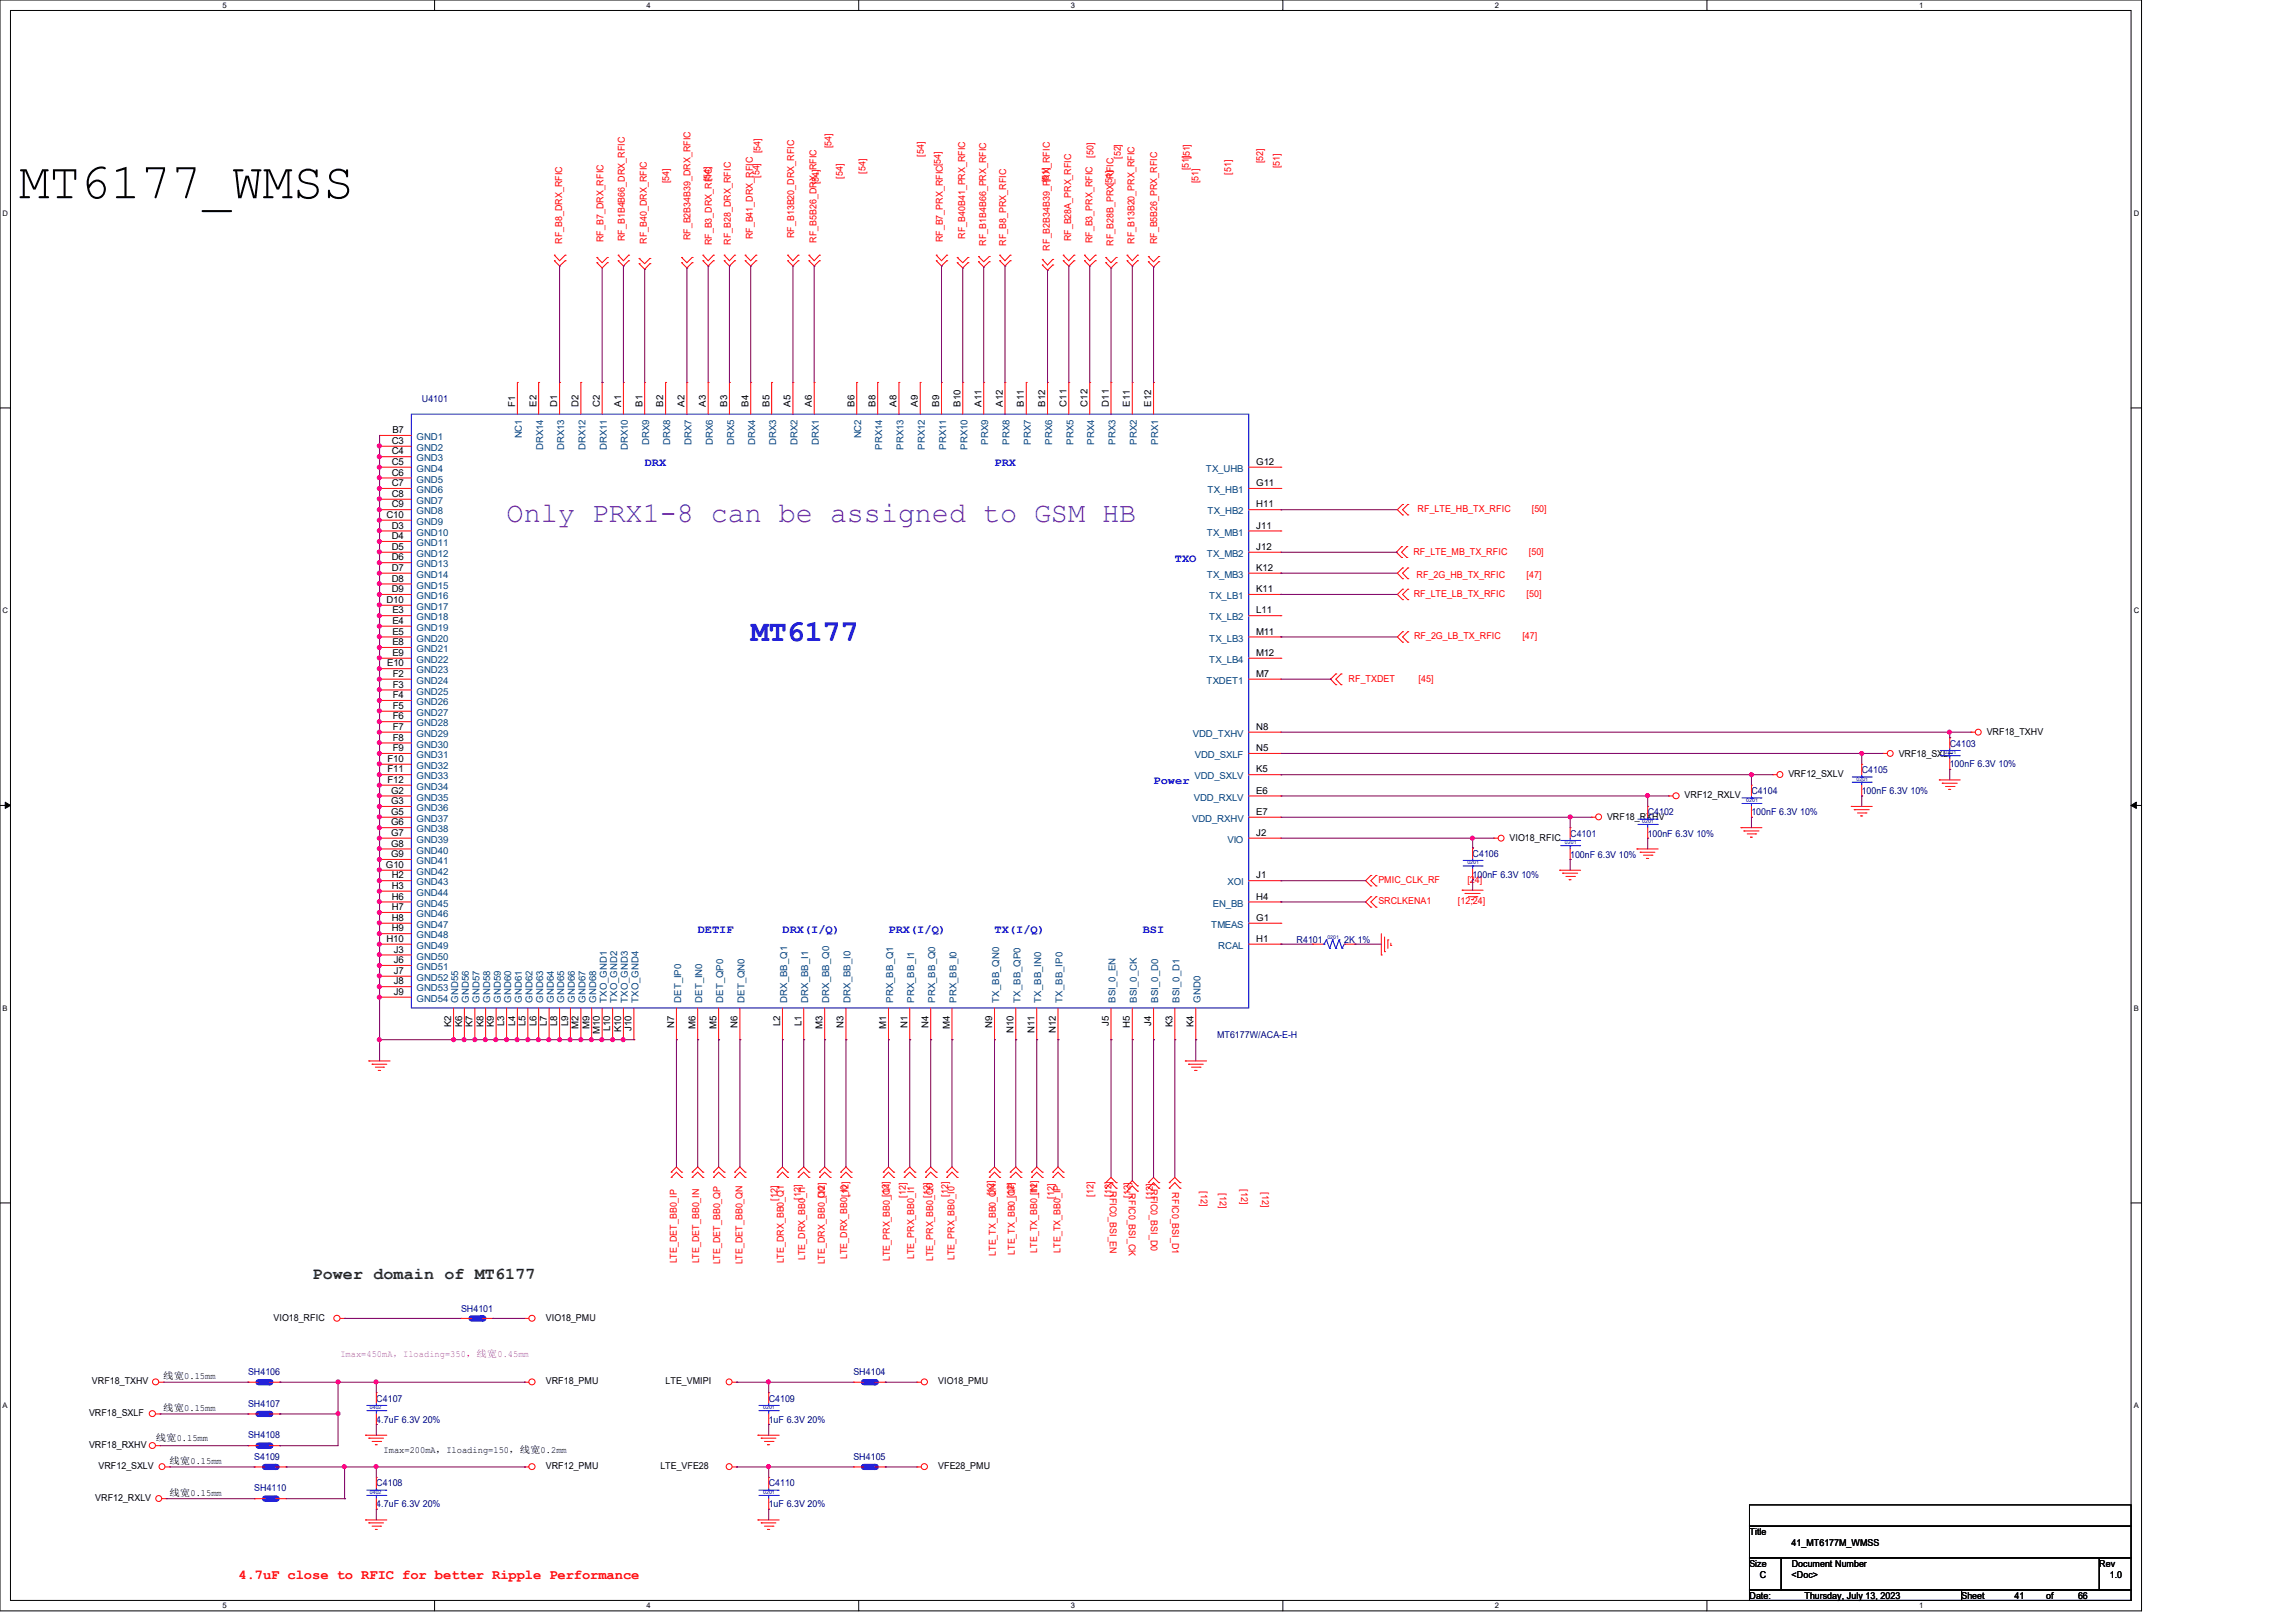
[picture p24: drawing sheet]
<svg xmlns="http://www.w3.org/2000/svg" width="297mm" height="210mm" viewBox="0 0 297 210" stroke-linecap="round" stroke-linejoin="round" font-family="sans-serif">
<defs><g id="words">
<text font-size="6.6" x="2.5" y="25.7">MT6177_WMSS</text>
<text font-size="3.9" fill="#00f" x="97.1" y="83">MT6177</text>
<text font-size="3.7" fill="#8000ff" x="65.5" y="67.6">Only PRX1-8 can be assigned to GSM HB</text>
<text font-size="2.2" fill="#008000" x="40.4" y="165.5">Power domain of MT6177</text>
<text font-size="1.8" fill="#f00" x="30.9" y="204.4">4.7uF close to RFIC for better Ripple Performance</text>
<g font-size="1.5" fill="#00f">
<text x="83.4" y="60.3">DRX</text>
<text x="128.7" y="60.3">PRX</text>
<text x="152" y="72.7">TXO</text>
<text x="149.2" y="101.5">Power</text>
<text x="90.3" y="120.7">DETIF</text>
<text x="101.2" y="120.7">DRX(I/Q)</text>
<text x="114.9" y="120.7">PRX(I/Q)</text>
<text x="128.7" y="120.7">TX(I/Q)</text>
<text x="147.8" y="120.7">BSI</text>
</g>
<g font-size="1.2" fill="#f00">
<text x="86.6" y="23.7" transform="rotate(-90 86.6 23.7)">[54]</text>
<text x="91.9" y="23.5" transform="rotate(-90 91.9 23.5)">[54]</text>
<text x="98.3" y="23" transform="rotate(-90 98.3 23)">[54]</text>
<text x="98.4" y="19.9" transform="rotate(-90 98.4 19.9)">[54]</text>
<text x="105.9" y="23.8" transform="rotate(-90 105.9 23.8)">[54]</text>
<text x="107.6" y="19.2" transform="rotate(-90 107.6 19.2)">[54]</text>
<text x="109" y="23.2" transform="rotate(-90 109 23.2)">[54]</text>
<text x="112" y="22.5" transform="rotate(-90 112 22.5)">[54]</text>
<text x="119.5" y="20.3" transform="rotate(-90 119.5 20.3)">[54]</text>
<text x="135.7" y="23.6" transform="rotate(-90 135.7 23.6)">[51]</text>
<text x="141.4" y="20.4" transform="rotate(-90 141.4 20.4)">[50]</text>
<text x="145" y="20.6" transform="rotate(-90 145 20.6)">[52]</text>
<text x="153.8" y="22.1" transform="rotate(-90 153.8 22.1)">[51][51]</text>
<text x="155" y="23.7" transform="rotate(-90 155 23.7)">[51]</text>
<text x="159.3" y="22.6" transform="rotate(-90 159.3 22.6)">[51]</text>
<text x="163.4" y="21.1" transform="rotate(-90 163.4 21.1)">[52]</text>
<text x="165.6" y="21.8" transform="rotate(-90 165.6 21.8)">[51]</text>
<text x="143.9" y="24" transform="rotate(-90 143.9 24)">[51]</text>
<text x="72.7" y="31.6" transform="rotate(-90 72.7 31.6)">RF_B8_DRX_RFIC</text>
<text x="78.1" y="31.3" transform="rotate(-90 78.1 31.3)">RF_B7_DRX_RFIC</text>
<text x="80.8" y="31.2" transform="rotate(-90 80.8 31.2)">RF_B1B4B66_DRX_RFIC</text>
<text x="83.7" y="31.5" transform="rotate(-90 83.7 31.5)">RF_B40_DRX_RFIC</text>
<text x="89.3" y="31.1" transform="rotate(-90 89.3 31.1)">RF_B2B34B39_DRX_RFIC</text>
<text x="92.1" y="31.7" transform="rotate(-90 92.1 31.7)">RF_B3_DRX_RFIC</text>
<text x="94.5" y="31.7" transform="rotate(-90 94.5 31.7)">RF_B28_DRX_RFIC</text>
<text x="97.4" y="31" transform="rotate(-90 97.4 31)">RF_B41_DRX_RFIC</text>
<text x="102.7" y="30.8" transform="rotate(-90 102.7 30.8)">RF_B13B20_DRX_RFIC</text>
<text x="105.6" y="31.4" transform="rotate(-90 105.6 31.4)">RF_B5B26_DRX_RFIC</text>
<text x="122" y="31.4" transform="rotate(-90 122 31.4)">RF_B7_PRX_RFIC[54]</text>
<text x="124.8" y="30.9" transform="rotate(-90 124.8 30.9)">RF_B40B41_PRX_RFIC</text>
<text x="127.6" y="31.8" transform="rotate(-90 127.6 31.8)">RF_B1B4B66_PRX_RFIC</text>
<text x="130.2" y="31.8" transform="rotate(-90 130.2 31.8)">RF_B8_PRX_RFIC</text>
<text x="135.8" y="32.4" transform="rotate(-90 135.8 32.4)">RF_B2B34B39_PRX_RFIC</text>
<text x="138.6" y="31.2" transform="rotate(-90 138.6 31.2)">RF_B28A_PRX_RFIC</text>
<text x="141.3" y="31.5" transform="rotate(-90 141.3 31.5)">RF_B3_PRX_RFIC</text>
<text x="144.1" y="31.8" transform="rotate(-90 144.1 31.8)">RF_B28B_PRX_RFIC</text>
<text x="146.8" y="31.6" transform="rotate(-90 146.8 31.6)">RF_B13B20_PRX_RFIC</text>
<text x="149.7" y="31.6" transform="rotate(-90 149.7 31.6)">RF_B5B26_PRX_RFIC</text>
<text x="182.8" y="71.9">RF_LTE_MB_TX_RFIC</text>
<text x="183.4" y="66.3">RF_LTE_HB_TX_RFIC</text>
<text x="197.8" y="71.9">[50]</text>
<text x="198.2" y="66.3">[50]</text>
<text x="182.9" y="77.3">RF_LTE_LB_TX_RFIC</text>
<text x="183.3" y="74.8">RF_2G_HB_TX_RFIC</text>
<text x="197.5" y="77.3">[50]</text>
<text x="197.5" y="74.8">[47]</text>
<text x="182.9" y="82.7">RF_2G_LB_TX_RFIC</text>
<text x="196.9" y="82.7">[47]</text>
<text x="174.5" y="88.2">RF_TXDET</text>
<text x="183.5" y="88.2">[45]</text>
<text x="178.3" y="114.3">PMIC_CLK_RF</text>
<text x="178.3" y="117">SRCLKENA1</text>
<text x="188.6" y="117">[12,24]</text>
<text x="189.8" y="114.3">[24]</text>
<text x="100.6" y="155.4" transform="rotate(-90 100.6 155.4)">[12]</text>
<text x="103.6" y="155.2" transform="rotate(-90 103.6 155.2)">[12]</text>
<text x="106.7" y="155" transform="rotate(-90 106.7 155)">[12]</text>
<text x="109.8" y="154.9" transform="rotate(-90 109.8 154.9)">[12]</text>
<text x="115" y="154.9" transform="rotate(-90 115 154.9)">[12]</text>
<text x="117.2" y="155" transform="rotate(-90 117.2 155)">[12]</text>
<text x="120.3" y="155" transform="rotate(-90 120.3 155)">[12]</text>
<text x="122.6" y="154.9" transform="rotate(-90 122.6 154.9)">[12]</text>
<text x="128.6" y="154.7" transform="rotate(-90 128.6 154.7)">[12]</text>
<text x="131.1" y="155" transform="rotate(-90 131.1 155)">[12]</text>
<text x="134.2" y="154.7" transform="rotate(-90 134.2 154.7)">[12]</text>
<text x="136.4" y="155.1" transform="rotate(-90 136.4 155.1)">[12]</text>
<text x="141.4" y="154.9" transform="rotate(-90 141.4 154.9)">[12]</text>
<text x="143.6" y="154.1" transform="rotate(90 143.6 154.1)">RFIC0_BSI_EN</text>
<text x="143.8" y="154.9" transform="rotate(-90 143.8 154.9)">[12]</text>
<text x="146" y="154.4" transform="rotate(90 146 154.4)">RFIC0_BSI_CK</text>
<text x="146.3" y="155" transform="rotate(-90 146.3 155)">[12]</text>
<text x="148.9" y="153.9" transform="rotate(90 148.9 153.9)">RFIC0_BSI_D0</text>
<text x="149.1" y="155.1" transform="rotate(-90 149.1 155.1)">[12]</text>
<text x="151.6" y="154.3" transform="rotate(90 151.6 154.3)">RFIC0_BSI_D1</text>
<text x="155.3" y="154.1" transform="rotate(90 155.3 154.1)">[12]</text>
<text x="157.8" y="154.4" transform="rotate(90 157.8 154.4)">[12]</text>
<text x="160.6" y="153.9" transform="rotate(90 160.6 153.9)">[12]</text>
<text x="163.3" y="154.3" transform="rotate(90 163.3 154.3)">[12]</text>
<text x="87.5" y="163.5" transform="rotate(-90 87.5 163.5)">LTE_DET_BB0_IP</text>
<text x="90.4" y="163.5" transform="rotate(-90 90.4 163.5)">LTE_DET_BB0_IN</text>
<text x="93.2" y="163.6" transform="rotate(-90 93.2 163.6)">LTE_DET_BB0_QP</text>
<text x="96.1" y="163.6" transform="rotate(-90 96.1 163.6)">LTE_DET_BB0_QN</text>
<text x="101.4" y="163.5" transform="rotate(-90 101.4 163.5)">LTE_DRX_BB0_Q1</text>
<text x="104.1" y="163.1" transform="rotate(-90 104.1 163.1)">LTE_DRX_BB0_I1</text>
<text x="106.7" y="163.6" transform="rotate(-90 106.7 163.6)">LTE_DRX_BB0_Q0</text>
<text x="109.6" y="162.9" transform="rotate(-90 109.6 162.9)">LTE_DRX_BB0_I0</text>
<text x="115.1" y="163.2" transform="rotate(-90 115.1 163.2)">LTE_PRX_BB0_Q1</text>
<text x="118.3" y="162.9" transform="rotate(-90 118.3 162.9)">LTE_PRX_BB0_I1</text>
<text x="120.7" y="163.2" transform="rotate(-90 120.7 163.2)">LTE_PRX_BB0_Q0</text>
<text x="123.5" y="163.1" transform="rotate(-90 123.5 163.1)">LTE_PRX_BB0_I0</text>
<text x="128.8" y="162.5" transform="rotate(-90 128.8 162.5)">LTE_TX_BB0_QN</text>
<text x="131.3" y="162.4" transform="rotate(-90 131.3 162.4)">LTE_TX_BB0_QP</text>
<text x="134.2" y="162.1" transform="rotate(-90 134.2 162.1)">LTE_TX_BB0_IN</text>
<text x="137.2" y="162.1" transform="rotate(-90 137.2 162.1)">LTE_TX_BB0_IP</text>
</g>
<g font-size="1.2" fill="#000080">
<text x="54.6" y="52">U4101</text>
<text x="240.8" y="100">C4105</text>
<text x="252.2" y="96.6">C4103</text>
<text x="252.2" y="99.3">100nF 6.3V 10%</text>
<text x="213.1" y="105.5">C4102</text>
<text x="226.6" y="102.7">C4104</text>
<text x="226.6" y="105.5">100nF 6.3V 10%</text>
<text x="240.8" y="102.7">100nF 6.3V 10%</text>
<text x="190.5" y="110.9">C4106</text>
<text x="190.5" y="113.6">100nF 6.3V 10%</text>
<text x="203.1" y="108.2">C4101</text>
<text x="203.1" y="111">100nF 6.3V 10%</text>
<text x="213.1" y="108.2">100nF 6.3V 10%</text>
<text x="167.7" y="122">R4101</text>
<text x="173.9" y="122">2K 1%</text>
<text x="157.4" y="134.3">MT6177W/ACA-E-H</text>
<text x="59.6" y="169.7">SH4101</text>
<text x="32.1" y="177.9">SH4106</text>
<text x="110.4" y="177.9">SH4104</text>
<text x="32.1" y="182">SH4107</text>
<text x="48.7" y="181.4">C4107</text>
<text x="48.7" y="184.1">4.7uF 6.3V 20%</text>
<text x="99.4" y="181.4">C4109</text>
<text x="99.4" y="184.1">1uF 6.3V 20%</text>
<text x="32.1" y="186.1">SH4108</text>
<text x="32.9" y="188.9">S4109</text>
<text x="110.4" y="188.9">SH4105</text>
<text x="32.9" y="193">SH4110</text>
<text x="48.7" y="192.3">C4108</text>
<text x="48.7" y="195.1">4.7uF 6.3V 20%</text>
<text x="99.4" y="192.3">C4110</text>
<text x="99.4" y="195.1">1uF 6.3V 20%</text>
</g>
<g font-size="1.2">
<text x="66.6" y="52.6" transform="rotate(-90 66.6 52.6)">F1</text>
<text x="69.4" y="52.6" transform="rotate(-90 69.4 52.6)">E2</text>
<text x="72.1" y="52.6" transform="rotate(-90 72.1 52.6)">D1</text>
<text x="74.8" y="52.6" transform="rotate(-90 74.8 52.6)">D2</text>
<text x="77.6" y="52.6" transform="rotate(-90 77.6 52.6)">C2</text>
<text x="80.3" y="52.6" transform="rotate(-90 80.3 52.6)">A1</text>
<text x="83.1" y="52.6" transform="rotate(-90 83.1 52.6)">B1</text>
<text x="85.8" y="52.6" transform="rotate(-90 85.8 52.6)">B2</text>
<text x="88.6" y="52.6" transform="rotate(-90 88.6 52.6)">A2</text>
<text x="91.3" y="52.6" transform="rotate(-90 91.3 52.6)">A3</text>
<text x="94.1" y="52.6" transform="rotate(-90 94.1 52.6)">B3</text>
<text x="96.8" y="52.6" transform="rotate(-90 96.8 52.6)">B4</text>
<text x="99.5" y="52.6" transform="rotate(-90 99.5 52.6)">B5</text>
<text x="102.3" y="52.6" transform="rotate(-90 102.3 52.6)">A5</text>
<text x="105" y="52.6" transform="rotate(-90 105 52.6)">A6</text>
<text x="110.5" y="52.6" transform="rotate(-90 110.5 52.6)">B6</text>
<text x="113.2" y="52.6" transform="rotate(-90 113.2 52.6)">B8</text>
<text x="116" y="52.6" transform="rotate(-90 116 52.6)">A8</text>
<text x="118.7" y="52.6" transform="rotate(-90 118.7 52.6)">A9</text>
<text x="121.5" y="52.6" transform="rotate(-90 121.5 52.6)">B9</text>
<text x="124.2" y="52.6" transform="rotate(-90 124.2 52.6)">B10</text>
<text x="127" y="52.6" transform="rotate(-90 127 52.6)">A11</text>
<text x="129.7" y="52.6" transform="rotate(-90 129.7 52.6)">A12</text>
<text x="132.5" y="52.6" transform="rotate(-90 132.5 52.6)">B11</text>
<text x="135.2" y="52.6" transform="rotate(-90 135.2 52.6)">B12</text>
<text x="138" y="52.6" transform="rotate(-90 138 52.6)">C11</text>
<text x="140.7" y="52.6" transform="rotate(-90 140.7 52.6)">C12</text>
<text x="143.4" y="52.6" transform="rotate(-90 143.4 52.6)">D11</text>
<text x="146.2" y="52.6" transform="rotate(-90 146.2 52.6)">E11</text>
<text x="148.9" y="52.6" transform="rotate(-90 148.9 52.6)">E12</text>
<text x="50.7" y="58.8">C4</text>
<text x="50.7" y="57.4">C3</text>
<text x="50.8" y="56">B7</text>
<text x="50.7" y="61.6">C6</text>
<text x="50.7" y="60.2">C5</text>
<text x="50.7" y="62.9">C7</text>
<text x="50.7" y="64.3">C8</text>
<text x="50.7" y="65.7">C9</text>
<text x="162.5" y="60.2">G12</text>
<text x="162.5" y="62.9">G11</text>
<text x="162.5" y="65.7">H11</text>
<text x="50" y="67">C10</text>
<text x="50.7" y="69.8">D4</text>
<text x="50.7" y="71.2">D5</text>
<text x="50.7" y="68.4">D3</text>
<text x="162.5" y="68.4">J11</text>
<text x="162.5" y="71.2">J12</text>
<text x="50.7" y="72.5">D6</text>
<text x="50.7" y="73.9">D7</text>
<text x="50.7" y="75.3">D8</text>
<text x="50.7" y="76.6">D9</text>
<text x="162.5" y="73.9">K12</text>
<text x="162.5" y="76.6">K11</text>
<text x="50" y="78">D10</text>
<text x="50.8" y="83.5">E8</text>
<text x="50.8" y="80.7">E4</text>
<text x="50.8" y="82.1">E5</text>
<text x="50.8" y="79.4">E3</text>
<text x="162.5" y="79.4">L11</text>
<text x="162.5" y="82.1">M11</text>
<text x="50.1" y="86.2">E10</text>
<text x="50.8" y="84.9">E9</text>
<text x="50.8" y="87.6">F2</text>
<text x="50.8" y="89">F3</text>
<text x="162.5" y="84.9">M12</text>
<text x="162.5" y="87.6">M7</text>
<text x="50.8" y="93.1">F6</text>
<text x="50.8" y="95.8">F8</text>
<text x="50.8" y="91.7">F5</text>
<text x="50.8" y="94.4">F7</text>
<text x="50.8" y="90.3">F4</text>
<text x="162.5" y="94.4">N8</text>
<text x="257" y="95.1">VRF18_TXHV</text>
<text x="50.1" y="98.6">F10</text>
<text x="50.1" y="99.9">F11</text>
<text x="50.1" y="101.3">F12</text>
<text x="50.8" y="97.2">F9</text>
<text x="162.5" y="99.9">K5</text>
<text x="162.5" y="97.2">N5</text>
<text x="231.3" y="100.6">VRF12_SXLV</text>
<text x="245.6" y="98">VRF18_SXLF</text>
<text x="50.6" y="106.8">G6</text>
<text x="50.6" y="102.7">G2</text>
<text x="50.6" y="104.1">G3</text>
<text x="50.6" y="105.5">G5</text>
<text x="162.5" y="102.7">E6</text>
<text x="162.5" y="105.5">E7</text>
<text x="207.9" y="106">VRF18_RXHV</text>
<text x="217.9" y="103.3">VRF12_RXLV</text>
<text x="49.9" y="112.3">G10</text>
<text x="50.6" y="109.6">G8</text>
<text x="50.6" y="110.9">G9</text>
<text x="50.6" y="108.2">G7</text>
<text x="50.7" y="113.7">H2</text>
<text x="162.5" y="113.7">J1</text>
<text x="162.5" y="108.2">J2</text>
<text x="195.3" y="108.8">VIO18_RFIC</text>
<text x="50.7" y="119.2">H8</text>
<text x="50.7" y="117.8">H7</text>
<text x="50.7" y="115">H3</text>
<text x="50.7" y="116.4">H6</text>
<text x="162.5" y="116.4">H4</text>
<text x="162.5" y="119.2">G1</text>
<text x="50" y="121.9">H10</text>
<text x="50.7" y="120.5">H9</text>
<text x="50.9" y="124.6">J6</text>
<text x="50.9" y="123.3">J3</text>
<text x="162.5" y="121.9">H1</text>
<text x="50.9" y="127.4">J8</text>
<text x="50.9" y="128.7">J9</text>
<text x="50.9" y="126">J7</text>
<text x="58.4" y="132.9" transform="rotate(-90 58.4 132.9)">K2</text>
<text x="59.8" y="132.9" transform="rotate(-90 59.8 132.9)">K6</text>
<text x="61.1" y="132.9" transform="rotate(-90 61.1 132.9)">K7</text>
<text x="62.5" y="132.9" transform="rotate(-90 62.5 132.9)">K8</text>
<text x="63.9" y="132.9" transform="rotate(-90 63.9 132.9)">K9</text>
<text x="65.2" y="132.8" transform="rotate(-90 65.2 132.8)">L3</text>
<text x="66.6" y="132.8" transform="rotate(-90 66.6 132.8)">L4</text>
<text x="68" y="132.8" transform="rotate(-90 68 132.8)">L5</text>
<text x="69.4" y="132.8" transform="rotate(-90 69.4 132.8)">L6</text>
<text x="70.7" y="132.8" transform="rotate(-90 70.7 132.8)">L7</text>
<text x="72.1" y="132.8" transform="rotate(-90 72.1 132.8)">L8</text>
<text x="73.5" y="132.8" transform="rotate(-90 73.5 132.8)">L9</text>
<text x="74.8" y="133.1" transform="rotate(-90 74.8 133.1)">M2</text>
<text x="76.2" y="133.1" transform="rotate(-90 76.2 133.1)">M9</text>
<text x="77.6" y="133.8" transform="rotate(-90 77.6 133.8)">M10</text>
<text x="79" y="133.4" transform="rotate(-90 79 133.4)">L10</text>
<text x="80.3" y="133.6" transform="rotate(-90 80.3 133.6)">K10</text>
<text x="81.7" y="133.4" transform="rotate(-90 81.7 133.4)">J10</text>
<text x="87.2" y="133" transform="rotate(-90 87.2 133)">N7</text>
<text x="90" y="133.1" transform="rotate(-90 90 133.1)">M6</text>
<text x="92.7" y="133.1" transform="rotate(-90 92.7 133.1)">M5</text>
<text x="95.4" y="133" transform="rotate(-90 95.4 133)">N6</text>
<text x="100.9" y="132.8" transform="rotate(-90 100.9 132.8)">L2</text>
<text x="103.7" y="132.8" transform="rotate(-90 103.7 132.8)">L1</text>
<text x="106.4" y="133.1" transform="rotate(-90 106.4 133.1)">M3</text>
<text x="109.1" y="133" transform="rotate(-90 109.1 133)">N3</text>
<text x="114.6" y="133.1" transform="rotate(-90 114.6 133.1)">M1</text>
<text x="117.4" y="133" transform="rotate(-90 117.4 133)">N1</text>
<text x="120.1" y="133" transform="rotate(-90 120.1 133)">N4</text>
<text x="122.8" y="133.1" transform="rotate(-90 122.8 133.1)">M4</text>
<text x="128.4" y="133" transform="rotate(-90 128.4 133)">N9</text>
<text x="131.1" y="133.6" transform="rotate(-90 131.1 133.6)">N10</text>
<text x="133.8" y="133.6" transform="rotate(-90 133.8 133.6)">N11</text>
<text x="136.6" y="133.6" transform="rotate(-90 136.6 133.6)">N12</text>
<text x="143.4" y="132.7" transform="rotate(-90 143.4 132.7)">J5</text>
<text x="146.2" y="133" transform="rotate(-90 146.2 133)">H5</text>
<text x="148.9" y="132.7" transform="rotate(-90 148.9 132.7)">J4</text>
<text x="151.7" y="132.9" transform="rotate(-90 151.7 132.9)">K3</text>
<text x="154.4" y="132.9" transform="rotate(-90 154.4 132.9)">K4</text>
<text x="35.4" y="170.9">VIO18_RFIC</text>
<text x="70.6" y="170.9">VIO18_PMU</text>
<text x="11.9" y="179.2">VRF18_TXHV</text>
<text x="21.1" y="178.5">线宽0.15mm</text>
<text x="70.6" y="179.2">VRF18_PMU</text>
<text x="86.1" y="179.2">LTE_VMIPI</text>
<text x="121.4" y="179.2">VIO18_PMU</text>
<text x="11.5" y="183.3">VRF18_SXLF</text>
<text x="21.1" y="182.6">线宽0.15mm</text>
<text x="11.5" y="187.4">VRF18_RXHV</text>
<text x="12.7" y="190.1">VRF12_SXLV</text>
<text x="20.2" y="186.4">线宽0.15mm</text>
<text x="21.9" y="189.4">线宽0.15mm</text>
<text x="49.6" y="188">Imax=200mA，Iloading=150，线宽0.2mm</text>
<text x="70.6" y="190.1">VRF12_PMU</text>
<text x="85.4" y="190.1">LTE_VFE28</text>
<text x="121.4" y="190.1">VFE28_PMU</text>
<text x="12.3" y="194.3">VRF12_RXLV</text>
<text x="21.9" y="193.6">线宽0.15mm</text>
<text x="226.3" y="198.6">Title</text>
<text x="226.3" y="202.7">Size</text>
<text x="231.8" y="200">41_MT6177M_WMSS</text>
<text x="231.8" y="202.7">Document Number</text>
<text x="271.6" y="202.7">Rev</text>
<text x="226.3" y="206.9">Date:</text>
<text x="227.7" y="204.1">C</text>
<text x="231.8" y="204.1">&lt;Doc&gt;</text>
<text x="233.4" y="206.9">Thursday, July 13, 2023</text>
<text x="253.7" y="206.9">Sheet</text>
<text x="260.6" y="206.9">41</text>
<text x="264.7" y="206.9">of</text>
<text x="268.8" y="206.9">66</text>
<text x="272.9" y="204.1">1.0</text>
</g>
<g font-size="1.2" fill="#004080">
<text x="53.9" y="59.7">GND3</text>
<text x="53.9" y="58.3">GND2</text>
<text x="53.9" y="56.9">GND1</text>
<text x="67.5" y="56.7" transform="rotate(-90 67.5 56.7)">NC1</text>
<text x="70.3" y="58.2" transform="rotate(-90 70.3 58.2)">DRX14</text>
<text x="73" y="58.2" transform="rotate(-90 73 58.2)">DRX13</text>
<text x="75.7" y="58.2" transform="rotate(-90 75.7 58.2)">DRX12</text>
<text x="78.5" y="58.2" transform="rotate(-90 78.5 58.2)">DRX11</text>
<text x="81.2" y="58.2" transform="rotate(-90 81.2 58.2)">DRX10</text>
<text x="84" y="57.6" transform="rotate(-90 84 57.6)">DRX9</text>
<text x="86.7" y="57.6" transform="rotate(-90 86.7 57.6)">DRX8</text>
<text x="89.4" y="57.6" transform="rotate(-90 89.4 57.6)">DRX7</text>
<text x="92.2" y="57.6" transform="rotate(-90 92.2 57.6)">DRX6</text>
<text x="95" y="57.6" transform="rotate(-90 95 57.6)">DRX5</text>
<text x="97.7" y="57.6" transform="rotate(-90 97.7 57.6)">DRX4</text>
<text x="100.4" y="57.6" transform="rotate(-90 100.4 57.6)">DRX3</text>
<text x="103.2" y="57.6" transform="rotate(-90 103.2 57.6)">DRX2</text>
<text x="105.9" y="57.6" transform="rotate(-90 105.9 57.6)">DRX1</text>
<text x="111.4" y="56.7" transform="rotate(-90 111.4 56.7)">NC2</text>
<text x="114.1" y="58.2" transform="rotate(-90 114.1 58.2)">PRX14</text>
<text x="116.9" y="58.2" transform="rotate(-90 116.9 58.2)">PRX13</text>
<text x="119.6" y="58.2" transform="rotate(-90 119.6 58.2)">PRX12</text>
<text x="122.4" y="58.2" transform="rotate(-90 122.4 58.2)">PRX11</text>
<text x="125.1" y="58.2" transform="rotate(-90 125.1 58.2)">PRX10</text>
<text x="127.8" y="57.5" transform="rotate(-90 127.8 57.5)">PRX9</text>
<text x="130.6" y="57.5" transform="rotate(-90 130.6 57.5)">PRX8</text>
<text x="133.3" y="57.5" transform="rotate(-90 133.3 57.5)">PRX7</text>
<text x="136.1" y="57.5" transform="rotate(-90 136.1 57.5)">PRX6</text>
<text x="138.9" y="57.5" transform="rotate(-90 138.9 57.5)">PRX5</text>
<text x="141.6" y="57.5" transform="rotate(-90 141.6 57.5)">PRX4</text>
<text x="144.3" y="57.5" transform="rotate(-90 144.3 57.5)">PRX3</text>
<text x="147.1" y="57.5" transform="rotate(-90 147.1 57.5)">PRX2</text>
<text x="149.8" y="57.5" transform="rotate(-90 149.8 57.5)">PRX1</text>
<text x="53.9" y="62.4">GND5</text>
<text x="53.9" y="61">GND4</text>
<text x="53.9" y="63.8">GND6</text>
<text x="53.9" y="65.2">GND7</text>
<text x="156" y="61">TX_UHB</text>
<text x="156.2" y="63.8">TX_HB1</text>
<text x="53.9" y="70.7">GND11</text>
<text x="53.9" y="69.3">GND10</text>
<text x="53.9" y="66.5">GND8</text>
<text x="53.9" y="67.9">GND9</text>
<text x="156.1" y="69.3">TX_MB1</text>
<text x="156.2" y="66.5">TX_HB2</text>
<text x="53.9" y="72.1">GND12</text>
<text x="53.9" y="73.4">GND13</text>
<text x="53.9" y="74.8">GND14</text>
<text x="53.9" y="76.2">GND15</text>
<text x="53.9" y="77.5">GND16</text>
<text x="156.1" y="72.1">TX_MB2</text>
<text x="156.1" y="74.8">TX_MB3</text>
<text x="156.4" y="77.5">TX_LB1</text>
<text x="53.9" y="78.9">GND17</text>
<text x="53.9" y="81.6">GND19</text>
<text x="53.9" y="83">GND20</text>
<text x="53.9" y="80.3">GND18</text>
<text x="156.4" y="80.3">TX_LB2</text>
<text x="156.4" y="83">TX_LB3</text>
<text x="53.9" y="84.4">GND21</text>
<text x="53.9" y="85.8">GND22</text>
<text x="53.9" y="87.1">GND23</text>
<text x="53.9" y="88.5">GND24</text>
<text x="53.9" y="89.9">GND25</text>
<text x="156.1" y="88.5">TXDET1</text>
<text x="156.4" y="85.8">TX_LB4</text>
<text x="53.9" y="94">GND28</text>
<text x="53.9" y="92.6">GND27</text>
<text x="53.9" y="95.3">GND29</text>
<text x="53.9" y="91.2">GND26</text>
<text x="154.3" y="95.3">VDD_TXHV</text>
<text x="53.9" y="96.7">GND30</text>
<text x="53.9" y="99.5">GND32</text>
<text x="53.9" y="100.8">GND33</text>
<text x="53.9" y="98.1">GND31</text>
<text x="154.5" y="100.8">VDD_SXLV</text>
<text x="154.6" y="98.1">VDD_SXLF</text>
<text x="53.9" y="102.2">GND34</text>
<text x="53.9" y="107.7">GND38</text>
<text x="53.9" y="103.6">GND35</text>
<text x="53.9" y="104.9">GND36</text>
<text x="53.9" y="106.3">GND37</text>
<text x="154.2" y="106.3">VDD_RXHV</text>
<text x="154.4" y="103.6">VDD_RXLV</text>
<text x="53.9" y="110.4">GND40</text>
<text x="53.9" y="111.8">GND41</text>
<text x="53.9" y="109">GND39</text>
<text x="53.9" y="113.2">GND42</text>
<text x="158.8" y="109">VIO</text>
<text x="53.9" y="118.7">GND46</text>
<text x="53.9" y="114.6">GND43</text>
<text x="53.9" y="115.9">GND44</text>
<text x="53.9" y="117.3">GND45</text>
<text x="156.9" y="117.3">EN_BB</text>
<text x="158.8" y="114.6">XOI</text>
<text x="53.9" y="120.1">GND47</text>
<text x="53.9" y="121.4">GND48</text>
<text x="53.9" y="125.5">GND51</text>
<text x="53.9" y="122.8">GND49</text>
<text x="53.9" y="124.2">GND50</text>
<text x="156.7" y="120.1">TMEAS</text>
<text x="157.6" y="122.8">RCAL</text>
<text x="53.9" y="128.3">GND53</text>
<text x="53.9" y="129.6">GND54</text>
<text x="53.9" y="126.9">GND52</text>
<text x="59.3" y="129.7" transform="rotate(-90 59.3 129.7)">GND55</text>
<text x="60.7" y="129.7" transform="rotate(-90 60.7 129.7)">GND56</text>
<text x="62" y="129.7" transform="rotate(-90 62 129.7)">GND57</text>
<text x="63.4" y="129.7" transform="rotate(-90 63.4 129.7)">GND58</text>
<text x="64.8" y="129.7" transform="rotate(-90 64.8 129.7)">GND59</text>
<text x="66.1" y="129.7" transform="rotate(-90 66.1 129.7)">GND60</text>
<text x="67.5" y="129.7" transform="rotate(-90 67.5 129.7)">GND61</text>
<text x="68.9" y="129.7" transform="rotate(-90 68.9 129.7)">GND62</text>
<text x="70.3" y="129.7" transform="rotate(-90 70.3 129.7)">GND63</text>
<text x="71.6" y="129.7" transform="rotate(-90 71.6 129.7)">GND64</text>
<text x="73" y="129.7" transform="rotate(-90 73 129.7)">GND65</text>
<text x="74.4" y="129.7" transform="rotate(-90 74.4 129.7)">GND66</text>
<text x="75.7" y="129.7" transform="rotate(-90 75.7 129.7)">GND67</text>
<text x="77.1" y="129.7" transform="rotate(-90 77.1 129.7)">GND68</text>
<text x="78.5" y="129.7" transform="rotate(-90 78.5 129.7)">TXO_GND1</text>
<text x="79.8" y="129.7" transform="rotate(-90 79.8 129.7)">TXO_GND2</text>
<text x="81.2" y="129.7" transform="rotate(-90 81.2 129.7)">TXO_GND3</text>
<text x="82.6" y="129.7" transform="rotate(-90 82.6 129.7)">TXO_GND4</text>
<text x="88.1" y="129.7" transform="rotate(-90 88.1 129.7)">DET_IP0</text>
<text x="90.8" y="129.7" transform="rotate(-90 90.8 129.7)">DET_IN0</text>
<text x="93.6" y="129.7" transform="rotate(-90 93.6 129.7)">DET_QP0</text>
<text x="96.3" y="129.7" transform="rotate(-90 96.3 129.7)">DET_QN0</text>
<text x="101.8" y="129.7" transform="rotate(-90 101.8 129.7)">DRX_BB_Q1</text>
<text x="104.6" y="129.7" transform="rotate(-90 104.6 129.7)">DRX_BB_I1</text>
<text x="107.3" y="129.7" transform="rotate(-90 107.3 129.7)">DRX_BB_Q0</text>
<text x="110" y="129.7" transform="rotate(-90 110 129.7)">DRX_BB_I0</text>
<text x="115.5" y="129.7" transform="rotate(-90 115.5 129.7)">PRX_BB_Q1</text>
<text x="118.3" y="129.7" transform="rotate(-90 118.3 129.7)">PRX_BB_I1</text>
<text x="121" y="129.7" transform="rotate(-90 121 129.7)">PRX_BB_Q0</text>
<text x="123.7" y="129.7" transform="rotate(-90 123.7 129.7)">PRX_BB_I0</text>
<text x="129.2" y="129.7" transform="rotate(-90 129.2 129.7)">TX_BB_QN0</text>
<text x="132" y="129.7" transform="rotate(-90 132 129.7)">TX_BB_QP0</text>
<text x="134.7" y="129.7" transform="rotate(-90 134.7 129.7)">TX_BB_IN0</text>
<text x="137.5" y="129.7" transform="rotate(-90 137.5 129.7)">TX_BB_IP0</text>
<text x="144.3" y="129.7" transform="rotate(-90 144.3 129.7)">BSI_0_EN</text>
<text x="147.1" y="129.7" transform="rotate(-90 147.1 129.7)">BSI_0_CK</text>
<text x="149.8" y="129.7" transform="rotate(-90 149.8 129.7)">BSI_0_D0</text>
<text x="152.6" y="129.7" transform="rotate(-90 152.6 129.7)">BSI_0_D1</text>
<text x="155.3" y="129.7" transform="rotate(-90 155.3 129.7)">GND0</text>
</g>
<text font-size="1.2" fill="#f0f" x="44" y="175.6">Imax=450mA，Iloading=350，线宽0.45mm</text>
<g font-size="1">
<text x="28.8" y="1">5</text>
<text x="83.7" y="1">4</text>
<text x="138.5" y="1">3</text>
<text x="193.4" y="1">2</text>
<text x="248.2" y="1">1</text>
<text x=".3" y="27.9">D</text>
<text x="276" y="27.9">D</text>
<text x=".3" y="79.4">C</text>
<text x="276" y="79.4">C</text>
<text x=".3" y="130.8">B</text>
<text x="276" y="130.8">B</text>
<text x=".3" y="182.2">A</text>
<text x="276" y="182.2">A</text>
<text x="28.8" y="208.1">5</text>
<text x="83.7" y="208.1">4</text>
<text x="138.5" y="208.1">3</text>
<text x="193.4" y="208.1">2</text>
<text x="248.2" y="208.1">1</text>
</g>
<g font-size=".7" fill="#00f">
<text x="240.2" y="101">0201</text>
<text x="251.5" y="97.6">0201</text>
<text x="212.4" y="106.5">0201</text>
<text x="225.9" y="103.8">0201</text>
<text x="189.8" y="111.8">0201</text>
<text x="202.4" y="109.3">0201</text>
<text x="171.7" y="121.5">0201</text>
<text x="47.8" y="182.4">0402</text>
<text x="98.7" y="182.4">0201</text>
<text x="47.8" y="193.3">0402</text>
<text x="98.7" y="193.3">0201</text>
</g>
</g></defs>
<path d="M0 0h277v208.4h-277zM1.4 1.4h274.3v205.7h-274.3z" fill="none" stroke="#000" stroke-width=".13"/>
<g fill="#fff">
<path d="M28.8 .1h.5v1.1h-.5z"/>
<path d="M28.8 207.2h.5v1.1h-.5z"/>
</g>
<path d="M56.2 0v1.4M56.2 207.1v1.3" fill="none" stroke="#000" stroke-width=".13"/>
<g fill="#fff">
<path d="M83.7 .1h.5v1.1h-.5z"/>
<path d="M83.7 207.2h.5v1.1h-.5z"/>
</g>
<path d="M111.1 0v1.4M111.1 207.1v1.3" fill="none" stroke="#000" stroke-width=".13"/>
<g fill="#fff">
<path d="M138.5 .1h.6v1.1h-.6z"/>
<path d="M138.5 207.2h.6v1.1h-.6z"/>
</g>
<path d="M165.9 0v1.4M165.9 207.1v1.3" fill="none" stroke="#000" stroke-width=".13"/>
<g fill="#fff">
<path d="M193.4 .1h.5v1.1h-.5z"/>
<path d="M193.4 207.2h.5v1.1h-.5z"/>
</g>
<path d="M220.8 0v1.4M220.8 207.1v1.3" fill="none" stroke="#000" stroke-width=".13"/>
<g fill="#fff">
<path d="M248.2 .1h.6v1.1h-.6z"/>
<path d="M248.2 207.2h.6v1.1h-.6z"/>
<path d="M.3 27.1h.8v1.1h-.8z"/>
<path d="M276 27.1h.7v1.1h-.7z"/>
<path d="M.3 78.5h.8v1.1h-.8z"/>
<path d="M276 78.5h.7v1.1h-.7z"/>
</g>
<path d="M0 52.8h1.4M275.7 52.8h1.3" fill="none" stroke="#000" stroke-width=".13"/>
<g fill="#fff">
<path d="M.3 129.9h.7v1.1h-.7z"/>
<path d="M276 129.9h.6v1.1h-.6z"/>
</g>
<path d="M0 104.2h1.4M275.7 104.2h1.3" fill="none" stroke="#000" stroke-width=".13"/>
<path d="M.7 103.8l.7 .4-.7 .4zM275.7 104.2l.7-.4v.8z" fill="#000" stroke="#000" stroke-width=".13"/>
<g fill="#fff">
<path d="M.3 181.4h.7v1.1h-.7z"/>
<path d="M276 181.4h.6v1.1h-.6z"/>
</g>
<path d="M0 155.7h1.4M275.7 155.7h1.3M226.3 194.7h49.4v2.8h-49.4zM226.3 197.5h49.4v4.1h-49.4zM226.3 201.6h4.1v4.1h-4.1zM226.3 205.7h27.4v1.4h-27.4zM230.4 201.6h41.2v4.1h-41.2zM253.7 205.7h22v1.4h-22zM271.6 201.6h4.1v4.1h-4.1z" fill="none" stroke="#000" stroke-width=".13"/>
<g fill="none" stroke="#f00" stroke-width=".13">
<path d="M71.7 33.7h.1M71.7 33h.1M71.7 33.7l.7 .7 .7-.7M71.7 33l.7 .7 .7-.7M73.1 33.7h.1M73.1 33h.1M77.2 34h.1M77.2 33.3h.1M77.2 34l.7 .7 .7-.7M77.2 33.3l.7 .7 .7-.7M78.6 34h.1M78.6 33.3h.1"/>
<path d="M80 33.7h.1M80 33h.1M80 33.7l.6 .7 .7-.7M80 33l.6 .7 .7-.7M81.3 33.7h.1M81.3 33h.1M82.7 34.1h.1M82.7 33.4h.1M82.7 34.1l.7 .7 .7-.7M82.7 33.4l.7 .7 .7-.7M84.1 34.1h.1M84.1 33.4h.1"/>
<path d="M88.2 34h.1M88.2 33.3h.1M88.2 34l.7 .7 .6-.7M88.2 33.3l.7 .7 .6-.7M89.5 34h.1M89.5 33.3h.1M90.9 33.7h.1M90.9 33h.1M90.9 33.7l.7 .7 .7-.7M90.9 33l.7 .7 .7-.7M92.3 33.7h.1M92.3 33h.1"/>
<path d="M93.7 33.7h.1M93.7 33h.1M93.7 33.7l.7 .7 .6-.7M93.7 33l.7 .7 .6-.7M95 33.7h.1M95 33h.1M96.4 33.7h.1M96.4 33h.1M96.4 33.7l.7 .7 .7-.7M96.4 33l.7 .7 .7-.7M97.8 33.7h.1M97.8 33h.1"/>
<path d="M101.9 33.7h.1M101.9 33h.1M101.9 33.7l.7 .7 .7-.7M101.9 33l.7 .7 .7-.7M103.3 33.7h.1M103.3 33h.1M104.6 33.7h.1M104.6 33h.1M104.6 33.7l.7 .7 .7-.7M104.6 33l.7 .7 .7-.7M106 33.7h.1M106 33h.1"/>
<path d="M121.1 33.7h.1M121.1 33h.1M121.1 33.7l.7 .7 .7-.7M121.1 33l.7 .7 .7-.7M122.5 33.7h.1M122.5 33h.1M123.8 34h.1M123.8 33.3h.1M123.8 34l.7 .7 .7-.7M123.8 33.3l.7 .7 .7-.7M125.2 34h.1M125.2 33.3h.1"/>
<path d="M126.6 33.9h.1M126.6 33.2h.1M126.6 33.9l.7 .6 .7-.6M126.6 33.2l.7 .7 .7-.7M128 33.9h.1M128 33.2h.1M129.3 33.7h.1M129.3 33h.1M129.3 33.7l.7 .7 .7-.7M129.3 33l.7 .7 .7-.7M130.7 33.7h.1M130.7 33h.1"/>
<path d="M134.8 34.3h.1M134.8 33.6h.1M134.8 34.3l.7 .7 .7-.7M134.8 33.6l.7 .7 .7-.7M136.2 34.3h.1M136.2 33.6h.1M137.5 33.7h.1M137.5 33h.1M137.5 33.7l.8 .7 .6-.7M137.5 33l.8 .7 .6-.7M138.9 33.7h.1M138.9 33h.1"/>
<path d="M140.3 33.7h.1M140.3 33h.1M140.3 33.7l.7 .7 .7-.7M140.3 33l.7 .7 .7-.7M141.7 33.7h.1M141.7 33h.1M143 34h.1M143 33.3h.1M143 34l.7 .7 .7-.7M143 33.3l.7 .7 .7-.7M144.4 34h.1M144.4 33.3h.1"/>
<path d="M145.8 33.7h.1M145.8 33h.1M145.8 33.7l.7 .7 .7-.7M145.8 33l.7 .7 .7-.7M147.2 33.7h.1M147.2 33h.1M148.5 33.9h.1M148.5 33.2h.1M148.5 33.2l.7 .7 .7-.7M148.5 33.9l.7 .6 .7-.6M149.9 33.9h.1M149.9 33.2h.1"/>
<path d="M181.3 70.7h.1M181.3 72.1h.1M181.3 70.7l-.7 .8 .7 .6M181.4 65.3h.1M181.4 66.6h.1M181.4 73.5h.1M181.4 74.9h.1M181.4 76.2h.1M181.4 77.6h.1M181.4 65.3l-.6 .7 .6 .6M181.4 73.5l-.6 .7 .6 .7M181.4 76.2l-.6 .7 .6 .7"/>
<path d="M182 72.1h.1M182 70.7h.1M182 70.7l-.7 .8 .7 .6M182.1 66.6h.1M182.1 65.3h.1M182.1 74.9h.1M182.1 73.5h.1M182.1 77.6h.1M182.1 76.2h.1M182.1 65.3l-.7 .7 .7 .6M182.1 73.5l-.7 .7 .7 .7M182.1 76.2l-.7 .7 .7 .7"/>
<path d="M172.8 88.6h.1M172.8 87.2h.1M172.8 87.2l-.7 .7 .7 .7M173.5 87.2h.1M173.5 88.6h.1M173.5 87.2l-.7 .7 .7 .7M181.4 81.7h.1M181.4 83.1h.1M181.4 81.7l-.6 .7 .6 .7M182.1 83.1h.1M182.1 81.7h.1M182.1 81.7l-.7 .7 .7 .7"/>
<path d="M243.6 97.5h.1M243.6 97.5h.5M255 94.7h.1M255 94.7h.5M177.3 114.6h.1M177.3 113.3h.1M177.3 117.4h.1M177.3 116h.1M177.3 113.3l-.6 .7 .6 .6M177.3 116l-.6 .7 .6 .7M178 113.3h.1M178 114.6h.1"/>
<path d="M178 116h.1M178 117.4h.1M178 113.3l-.7 .7 .7 .6M178 116l-.7 .7 .7 .7M189.1 115.2h.1M189.1 115.2h2.8M189.5 115.6h.1M189.5 115.6h2M189.9 116h1.2M190.4 116.4h.1M190.4 116.4h.2M191.1 116h.1"/>
<path d="M193.3 108.5h.1M193.3 108.5h.5M201.8 112.6h.1M201.8 112.6h2.7M202.1 113h.1M202.1 113h2M202.6 113.4h1.1M203 113.8h.1M203 113.8h.2M203.7 113.4h.1M205.9 105.7h.1M205.9 105.7h.5"/>
<path d="M211.8 109.9h.1M211.8 109.9h2.7M212.2 110.3h.1M212.2 110.3h1.9M212.6 110.7h1.1M213 111.1h.1M213 111.1h.3M213.7 110.7h.1M215.9 103h.1M215.9 103h.5M225.2 107.1h.1M225.2 107.1h2.7"/>
<path d="M225.6 107.5h.1M225.6 107.5h1.9M226 107.9h1.1M226.4 108.3h.1M226.4 108.3h.3M227.1 107.9h.1M229.3 100.2h.1M229.3 100.2h.6M239.5 104.4h.1M239.5 104.4h2.7M239.9 104.8h.1M239.9 104.8h1.9"/>
<path d="M240.3 105.2h1.1M240.7 105.6h.1M240.7 105.6h.3M241.4 105.2h.1M250.9 100.9h.1M250.9 100.9h2.7M251.2 101.3h.1M251.2 101.3h2M251.7 101.8h1.1M252.1 102.2h.1M252.1 102.2h.2M252.8 101.8h.1"/>
<path d="M47.7 137.3h.1M47.7 137.3h2.8M48.1 137.7h.1M48.1 137.7h1.9M48.6 138.1h1M48.9 138.5h.1M48.9 138.5h.3M49.6 138.1h.1M153.3 137.3h.1M153.3 137.3h2.8M153.8 137.7h.1M153.8 137.7h1.9"/>
<path d="M154.1 138.1h1.1M154.6 138.5h.1M154.6 138.5h.3M155.2 138.1h.1M178.7 123.6h.1M178.7 120.8v2.8M179.1 123.1h.1M179.1 121.2v1.9M179.5 121.6h.1M179.5 121.6v1.1M179.9 122.3h.1M179.9 122v.3"/>
<path d="M86.8 151.7h.1M86.8 152.4h.1M86.8 151.7l.7-.7 .7 .7M86.8 152.4l.7-.7 .7 .7M88.2 151.7h.1M88.2 152.4h.1M89.5 151.7h.1M89.5 152.4h.1M89.5 151.7l.8-.7 .6 .7M89.5 152.4l.8-.7 .6 .7M90.9 151.7h.1M90.9 152.4h.1"/>
<path d="M92.3 151.7h.1M92.3 152.4h.1M92.3 151.7l.7-.7 .7 .7M92.3 152.4l.7-.7 .7 .7M93.7 151.7h.1M93.7 152.4h.1M95 151.7h.1M95 152.4h.1M95 151.7l.7-.7 .7 .7M95 152.4l.7-.7 .7 .7M96.4 151.7h.1M96.4 152.4h.1"/>
<path d="M100.5 151.7h.1M100.5 152.4h.1M100.5 151.7l.7-.7 .7 .7M100.5 152.4l.7-.7 .7 .7M101.9 151.7h.1M101.9 152.4h.1M103.3 151.7h.1M103.3 152.4h.1M103.3 151.7l.7-.7 .6 .7M103.3 152.4l.7-.7 .6 .7M104.6 151.7h.1M104.6 152.4h.1"/>
<path d="M106 151.7h.1M106 152.4h.1M106 152.4l.7-.7 .7 .7M106 151.7l.7-.7 .7 .7M107.4 151.7h.1M107.4 152.4h.1M108.8 151.7h.1M108.8 152.4h.1M108.8 151.7l.6-.7 .7 .7M108.8 152.4l.6-.7 .7 .7M110.1 151.7h.1M110.1 152.4h.1"/>
<path d="M114.3 151.7h.1M114.3 152.4h.1M114.3 151.7l.6-.7 .7 .7M114.3 152.4l.6-.7 .7 .7M115.6 151.7h.1M115.6 152.4h.1M117 151.7h.1M117 152.4h.1M117 151.7l.7-.7 .7 .7M117 152.4l.7-.7 .7 .7M118.4 151.7h.1M118.4 152.4h.1"/>
<path d="M119.7 151.7h.1M119.7 152.4h.1M119.7 151.7l.7-.7 .7 .7M119.7 152.4l.7-.7 .7 .7M121.1 151.7h.1M121.1 152.4h.1M122.5 151.7h.1M122.5 152.4h.1M122.5 151.7l.6-.7 .7 .7M122.5 152.4l.6-.7 .7 .7M123.8 151.7h.1M123.8 152.4h.1"/>
<path d="M128 151.7h.1M128 152.4h.1M128 151.7l.7-.7 .6 .7M128 152.4l.7-.7 .6 .7M129.3 151.7h.1M129.3 152.4h.1M130.7 151.7h.1M130.7 152.4h.1M130.7 151.7l.7-.7 .7 .7M130.7 152.4l.7-.7 .7 .7M132.1 151.7h.1M132.1 152.4h.1"/>
<path d="M133.4 151.7h.1M133.4 152.4h.1M133.4 151.7l.7-.7 .7 .7M133.4 152.4l.7-.7 .7 .7M134.8 151.7h.1M134.8 152.4h.1M136.2 151.7h.1M136.2 152.4h.1M136.2 151.7l.7-.7 .6 .7M136.2 152.4l.7-.7 .6 .7M137.5 151.7h.1M137.5 152.4h.1"/>
<path d="M143 153h.1M143 153.8h.1M143 153l.7-.6 .7 .6M143 153.8l.7-.8 .7 .8M144.4 153h.1M144.4 153.8h.1M145.8 153.5h.1M145.8 154.1h.1M145.8 153.5l.7-.7 .7 .7M145.8 154.1l.7-.6 .7 .6M147.2 153.5h.1M147.2 154.1h.1"/>
<path d="M148.5 153h.1M148.5 153.8h.1M148.5 153l.7-.6 .7 .6M148.5 153.8l.7-.8 .7 .8M149.9 153h.1M149.9 153.8h.1M151.3 153h.1M151.3 153.8h.1M151.3 153l.7-.6 .7 .6M151.3 153.8l.7-.8 .7 .8M152.7 153h.1M152.7 153.8h.1"/>
<path d="M20.6 178.9h.5M21.1 178.9h.1M44 170.6h.6M44.6 170.6h.1M67.9 170.6h.1M67.9 178.9h.1M67.9 170.6h.5M67.9 178.9h.5M94.7 178.9h.6M95.3 178.9h.1M118.6 178.9h.1M118.6 178.9h.6"/>
<path d="M20.2 183h.5M20.2 187.1h.5M20.7 183h.1M20.7 187.1h.1M21 193.9h.5M21.4 189.8h.5M21.5 193.9h.1M21.9 189.8h.1M47.3 185.7h.1M47.3 196.7h.1M47.3 185.7h2.7M47.3 196.7h2.7"/>
<path d="M47.7 186.1h.1M47.7 197.1h.1M47.7 186.1h1.9M47.7 197.1h1.9M48.1 186.5h1.1M48.1 197.5h1.1M48.6 186.9h.1M48.6 197.9h.1M48.6 186.9h.2M48.6 197.9h.2M49.2 186.5h.1M49.2 197.5h.1"/>
<path d="M67.9 189.8h.1M67.9 189.8h.5M94.7 189.8h.6M95.3 189.8h.1M98 185.7h.1M98 196.7h.1M98 185.7h2.8M98 196.7h2.8M98.5 186.1h.1M98.5 197.1h.1M98.5 186.1h1.9M98.5 197.1h1.9"/>
<path d="M98.9 186.5h1.1M98.9 197.5h1.1M99.3 186.9h.1M99.3 197.9h.1M99.3 186.9h.3M99.3 197.9h.3M100 186.5h.1M100 197.5h.1M118.6 189.8h.1M118.6 189.8h.6"/>
<circle cx="244.5" cy="97.5" r=".38"/>
<circle cx="255.9" cy="94.7" r=".38"/>
<circle cx="194.2" cy="108.5" r=".38"/>
<circle cx="206.8" cy="105.7" r=".38"/>
<circle cx="216.8" cy="103" r=".39"/>
<circle cx="230.3" cy="100.2" r=".38"/>
<circle cx="20.1" cy="178.8" r=".39"/>
<circle cx="43.6" cy="170.6" r=".39"/>
<circle cx="68.8" cy="178.8" r=".39"/>
<circle cx="68.8" cy="170.6" r=".39"/>
<circle cx="94.3" cy="178.8" r=".38"/>
<circle cx="119.6" cy="178.8" r=".39"/>
<circle cx="19.7" cy="187" r=".39"/>
<circle cx="19.7" cy="182.9" r=".39"/>
<circle cx="20.5" cy="193.9" r=".38"/>
<circle cx="21" cy="189.8" r=".38"/>
<circle cx="68.8" cy="189.8" r=".39"/>
<circle cx="94.3" cy="189.8" r=".38"/>
<circle cx="119.6" cy="189.8" r=".39"/>
</g>
<path d="M33.4 187.1h1.4" fill="none" stroke="#00f" stroke-width=".8"/>
<circle cx="34.8" cy="187.1" r=".4" fill="#00f"/>
<path d="M32.1 187.1h.1M32.1 187.1h1.3M34.8 187.1h1.4M36.2 187.1h.1M99.4 191.2h.1M99.4 195.3h.1M99.4 191.2v1.4M99.4 193.9v1.4" fill="none" stroke="#f00" stroke-width=".13"/>
<path d="M98.2 193.5h2.5M98.2 192.8h2.5M99.4 192.8h.1M99.4 193.5h.1M99.4 192.6v.2M99.4 193.5v.4M100.7 193.5h.1M100.7 192.8h.1" fill="none" stroke="#00f" stroke-width=".13"/>
<path d="M33.4 178.9h1.4" fill="none" stroke="#00f" stroke-width=".8"/>
<circle cx="34.8" cy="178.9" r=".4" fill="#00f"/>
<path d="M252.2 95.5h.1M252.2 99.6h.1M252.2 95.5v1.3M252.2 98.2v1.4M203.1 107.1h.1M203.1 111.2h.1M203.1 107.1v1.4M203.1 109.9v1.3M32.1 178.9h.1M32.1 178.9h1.3M34.8 178.9h1.4M36.2 178.9h.1" fill="none" stroke="#f00" stroke-width=".13"/>
<g fill="none" stroke="#00f" stroke-width=".13">
<path d="M251 97.8h2.4M251 97.1h2.4M252.2 97.1h.1M252.2 97.8h.1M252.2 96.8v.3M252.2 97.8v.4M253.4 97.8h.1M253.4 97.1h.1M201.9 109.4h2.4M201.9 108.8h2.4M203.1 108.8h.1M203.1 109.4h.1"/>
<path d="M203.1 108.5v.3M203.1 109.4v.5M204.3 109.4h.1M204.3 108.8h.1"/>
</g>
<path d="M34.3 189.8h1.3" fill="none" stroke="#00f" stroke-width=".8"/>
<circle cx="35.6" cy="189.8" r=".4" fill="#00f"/>
<path d="M32.9 189.8h.1M32.9 189.8h1.4M35.6 189.8h1.4M37 189.8h.1" fill="none" stroke="#f00" stroke-width=".13"/>
<path d="M111.8 178.9h1.4" fill="none" stroke="#00f" stroke-width=".8"/>
<circle cx="113.2" cy="178.9" r=".4" fill="#00f"/>
<path d="M240.8 98.9h.1M240.8 98.9v1.3M190.5 109.7h.1M190.5 113.8h.1M190.5 109.7v1.4M190.5 112.4v1.4M240.8 103h.1M240.8 101.6v1.4M110.4 178.9h.1M110.4 178.9h1.4M113.2 178.9h1.3M114.5 178.9h.1" fill="none" stroke="#f00" stroke-width=".13"/>
<g fill="none" stroke="#00f" stroke-width=".13">
<path d="M189.3 112.1h2.4M189.3 111.3h2.4M190.5 111.3h.1M190.5 112.1h.1M190.5 111.1v.2M190.5 112.1v.3M191.7 112.1h.1M191.7 111.3h.1M239.6 101.2h2.5M239.6 100.5h2.5M240.8 100.5h.1M240.8 101.2h.1"/>
<path d="M240.8 100.2v.3M240.8 101.2v.4M242.1 101.2h.1M242.1 100.5h.1"/>
</g>
<path d="M111.8 189.8h1.4" fill="none" stroke="#00f" stroke-width=".8"/>
<circle cx="113.2" cy="189.8" r=".4" fill="#00f"/>
<g fill="none" stroke="#f00" stroke-width=".13">
<path d="M49.1 59.1h.1M49.1 57.7h.1M49.1 56.3h.1M49.1 59.1h4.1M49.1 57.7h4.1M49.1 56.3h4.1M66.9 49.5h.1M66.9 49.5v4.1M69.7 49.5h.1M69.7 49.5v4.1M72.4 49.5h.1M72.4 49.5v4.1"/>
<path d="M75.1 49.5h.1M75.1 49.5v4.1M77.9 49.5h.1M77.9 49.5v4.1M80.6 49.5h.1M80.6 49.5v4.1M83.4 49.5h.1M83.4 49.5v4.1M86.1 49.5h.1M86.1 49.5v4.1M88.9 49.5h.1M88.9 49.5v4.1"/>
<path d="M91.6 49.5h.1M91.6 49.5v4.1M94.4 49.5h.1M94.4 49.5v4.1M97.1 49.5h.1M97.1 49.5v4.1M99.8 49.5h.1M99.8 49.5v4.1M102.6 49.5h.1M102.6 49.5v4.1M105.3 49.5h.1M105.3 49.5v4.1"/>
<path d="M110.8 49.5h.1M110.8 49.5v4.1M113.5 49.5h.1M113.5 49.5v4.1M116.3 49.5h.1M116.3 49.5v4.1M119 49.5h.1M119 49.5v4.1M121.8 49.5h.1M121.8 49.5v4.1M124.5 49.5h.1M124.5 49.5v4.1"/>
<path d="M127.3 49.5h.1M127.3 49.5v4.1M130 49.5h.1M130 49.5v4.1M132.8 49.5h.1M132.8 49.5v4.1M135.5 49.5h.1M135.5 49.5v4.1M138.3 49.5h.1M138.3 49.5v4.1M141 49.5h.1M141 49.5v4.1"/>
<path d="M143.7 49.5h.1M143.7 49.5v4.1M146.5 49.5h.1M146.5 49.5v4.1M149.2 49.5h.1M149.2 49.5v4.1M49.1 61.8h.1M49.1 60.5h.1M49.1 63.2h.1M49.1 64.6h.1M49.1 70.1h.1M49.1 71.5h.1"/>
<path d="M49.1 72.8h.1M49.1 74.2h.1M49.1 75.6h.1M49.1 76.9h.1M49.1 78.3h.1M49.1 68.7h.1M49.1 66h.1M49.1 67.3h.1M49.1 79.7h.1M49.1 60.5h4.1M49.1 63.2h4.1M49.1 66h4.1"/>
<path d="M49.1 61.8h4.1M49.1 68.7h4.1M49.1 71.5h4.1M49.1 74.2h4.1M49.1 76.9h4.1M49.1 79.7h4.1M49.1 64.6h4.1M49.1 70.1h4.1M49.1 72.8h4.1M49.1 75.6h4.1M49.1 78.3h4.1M49.1 67.3h4.1"/>
<path d="M161.5 60.5h4.2M161.5 63.2h4.2M161.5 66h4.2M161.5 68.7h4.2M161.5 71.5h4.2M161.5 74.2h4.2M161.5 76.9h4.2M161.5 79.7h4.2M165.7 60.5h.1M165.7 63.2h.1M165.7 66h.1M165.7 68.7h.1"/>
<path d="M165.7 71.5h.1M165.7 74.2h.1M165.7 76.9h.1M165.7 79.7h.1M49.1 83.8h.1M49.1 85.2h.1M49.1 86.5h.1M49.1 81h.1M49.1 82.4h.1M49.1 93.4h.1M49.1 96.1h.1M49.1 98.9h.1"/>
<path d="M49.1 92h.1M49.1 94.7h.1M49.1 97.5h.1M49.1 87.9h.1M49.1 89.3h.1M49.1 90.6h.1M49.1 94.7h4.1M49.1 82.4h4.1M49.1 85.2h4.1M49.1 87.9h4.1M49.1 83.8h4.1M49.1 86.5h4.1"/>
<path d="M49.1 81h4.1M49.1 93.4h4.1M49.1 96.1h4.1M49.1 98.9h4.1M49.1 92h4.1M49.1 97.5h4.1M49.1 89.3h4.1M49.1 90.6h4.1M161.5 94.7h4.2M161.5 82.4h4.2M161.5 85.2h4.2M161.5 87.9h4.2"/>
<path d="M161.5 97.5h4.2M165.7 94.7h.1M165.7 82.4h.1M165.7 85.2h.1M165.7 87.9h.1M165.7 97.5h.1M49.1 100.2h.1M49.1 101.6h.1M49.1 109.9h.1M49.1 111.2h.1M49.1 107.1h.1M49.1 119.5h.1"/>
<path d="M49.1 103h.1M49.1 104.4h.1M49.1 108.5h.1M49.1 105.7h.1M49.1 118.1h.1M49.1 112.6h.1M49.1 114h.1M49.1 115.3h.1M49.1 116.7h.1M49.1 114h4.1M49.1 108.5h4.1M49.1 116.7h4.1"/>
<path d="M49.1 103h4.1M49.1 119.5h4.1M49.1 100.2h4.1M49.1 101.6h4.1M49.1 109.9h4.1M49.1 111.2h4.1M49.1 107.1h4.1M49.1 104.4h4.1M49.1 105.7h4.1M49.1 118.1h4.1M49.1 112.6h4.1M49.1 115.3h4.1"/>
<path d="M161.5 114h4.2M161.5 108.5h4.2M161.5 116.7h4.2M161.5 103h4.2M161.5 119.5h4.2M161.5 100.2h4.2M161.5 105.7h4.2M165.7 114h.1M165.7 108.5h.1M165.7 116.7h.1M165.7 103h.1M165.7 119.5h.1"/>
<path d="M165.7 100.2h.1M165.7 105.7h.1M226.6 101.6h.1M226.6 105.7h.1M226.6 101.6v1.4M226.6 104.4v1.3M49.1 120.8h.1M49.1 127.7h.1M49.1 129h.1M49.1 126.3h.1M49.1 124.9h.1M49.1 122.2h.1"/>
<path d="M49.1 123.6h.1M49.1 122.2h4.1M49.1 120.8h4.1M49.1 127.7h4.1M49.1 129h4.1M49.1 126.3h4.1M49.1 124.9h4.1M49.1 123.6h4.1M58.7 134.5h.1M58.7 130.4v4.1M60.1 134.5h.1M60.1 130.4v4.1"/>
<path d="M61.4 134.5h.1M61.4 130.4v4.1M62.8 134.5h.1M62.8 130.4v4.1M64.2 134.5h.1M64.2 130.4v4.1M65.5 134.5h.1M65.5 130.4v4.1M66.9 134.5h.1M66.9 130.4v4.1M68.3 134.5h.1M68.3 130.4v4.1"/>
<path d="M69.7 134.5h.1M69.7 130.4v4.1M71 134.5h.1M71 130.4v4.1M72.4 134.5h.1M72.4 130.4v4.1M73.8 134.5h.1M73.8 130.4v4.1M75.1 134.5h.1M75.1 130.4v4.1M76.5 134.5h.1M76.5 130.4v4.1"/>
<path d="M77.9 134.5h.1M77.9 130.4v4.1M79.2 134.5h.1M79.2 130.4v4.1M80.6 134.5h.1M80.6 130.4v4.1M82 134.5h.1M82 130.4v4.1M87.5 134.5h.1M87.5 130.4v4.1M90.3 134.5h.1M90.3 130.4v4.1"/>
<path d="M93 134.5h.1M93 130.4v4.1M95.7 134.5h.1M95.7 130.4v4.1M101.2 134.5h.1M101.2 130.4v4.1M104 134.5h.1M104 130.4v4.1M106.7 134.5h.1M106.7 130.4v4.1M109.4 134.5h.1M109.4 130.4v4.1"/>
<path d="M114.9 134.5h.1M114.9 130.4v4.1M117.7 134.5h.1M117.7 130.4v4.1M120.4 134.5h.1M120.4 130.4v4.1M123.1 134.5h.1M123.1 130.4v4.1M128.7 134.5h.1M128.7 130.4v4.1M131.4 134.5h.1M131.4 130.4v4.1"/>
<path d="M134.1 134.5h.1M134.1 130.4v4.1M136.9 134.5h.1M136.9 130.4v4.1M143.7 134.5h.1M143.7 130.4v4.1M146.5 134.5h.1M146.5 130.4v4.1M149.2 134.5h.1M149.2 130.4v4.1M152 134.5h.1M152 130.4v4.1"/>
<path d="M154.7 134.5h.1M154.7 130.4v4.1M161.5 122.2h4.2M165.7 122.2h.1M110.4 189.8h.1M110.4 189.8h1.4M113.2 189.8h1.3M114.5 189.8h.1"/>
</g>
<path d="M53.2 53.6h108.3v76.8h-108.3zM225.3 104h2.5M225.3 103.3h2.5M226.6 103.3h.1M226.6 104h.1M226.6 103v.3M226.6 104v.4M227.8 104h.1M227.8 103.3h.1" fill="none" stroke="#00f" stroke-width=".13"/>
<path d="M33.4 183h1.4" fill="none" stroke="#00f" stroke-width=".8"/>
<circle cx="34.8" cy="183" r=".4" fill="#00f"/>
<g fill="none" stroke="#f00" stroke-width=".13">
<path d="M169.8 122.2h.1M169.8 122.2h1.4M173.9 122.2h1.4M175.3 122.2h.1M32.1 183h.1M32.1 183h1.3M34.8 183h1.4M36.2 183h.1M48.7 180.2h.1M48.7 184.3h.1M48.7 180.2v1.4M48.7 183v1.3"/>
<path d="M99.4 180.2h.1M99.4 184.3h.1M99.4 180.2v1.4M99.4 183v1.3"/>
</g>
<g fill="none" stroke="#00f" stroke-width=".13">
<path d="M171.2 122.2h.1M171.3 122.2h.1M171.6 121.6h.1M171.6 121.6l-.3 .6M171.6 121.6l.4 1.1M172 122.7h.1M172.4 121.6h.1M172.4 121.6l-.4 1.1M172.4 121.6l.4 1.1M172.8 122.7h.1M173.2 121.6h.1M173.2 121.6l-.4 1.1"/>
<path d="M173.2 121.6l.4 1.1M173.6 122.7h.1M173.9 122.2h.1M173.9 122.2l-.3 .5M47.5 182.5h2.4M47.5 181.9h2.4M48.7 181.9h.1M48.7 182.5h.1M48.7 181.6v.3M48.7 182.5v.5M49.9 182.5h.1M49.9 181.9h.1"/>
<path d="M98.2 182.5h2.5M98.2 181.9h2.5M99.4 181.9h.1M99.4 182.5h.1M99.4 181.6v.3M99.4 182.5v.5M100.7 182.5h.1M100.7 181.9h.1"/>
</g>
<path d="M61 170.6h1.4" fill="none" stroke="#00f" stroke-width=".8"/>
<circle cx="62.4" cy="170.6" r=".4" fill="#00f"/>
<path d="M59.6 170.6h.1M59.6 170.6h1.4M62.4 170.6h1.4M63.8 170.6h.1" fill="none" stroke="#f00" stroke-width=".13"/>
<path d="M34.3 193.9h1.3" fill="none" stroke="#00f" stroke-width=".8"/>
<circle cx="35.6" cy="193.9" r=".4" fill="#00f"/>
<path d="M213.1 104.4h.1M213.1 108.5h.1M213.1 104.4v1.3M213.1 107.1v1.4M32.9 193.9h.1M32.9 193.9h1.4M35.6 193.9h1.4M37 193.9h.1M48.7 191.2h.1M48.7 195.3h.1M48.7 191.2v1.4M48.7 193.9v1.4" fill="none" stroke="#f00" stroke-width=".13"/>
<g fill="none" stroke="#00f" stroke-width=".13">
<path d="M211.9 106.7h2.5M211.9 106h2.5M213.1 106h.1M213.1 106.7h.1M213.1 105.7v.3M213.1 106.7v.4M214.4 106.7h.1M214.4 106h.1M47.5 193.5h2.4M47.5 192.8h2.4M48.7 192.8h.1M48.7 193.5h.1"/>
<path d="M48.7 192.6v.2M48.7 193.5v.4M49.9 193.5h.1M49.9 192.8h.1"/>
</g>
<g fill="none" stroke="#800040" stroke-width=".13">
<path d="M72.4 34.4h.1M72.4 34.4v15.1M77.9 34.7v14.8M80.6 34.4h.1M80.6 34.4v15.1M83.4 34.8h.1M83.4 34.8v14.7M88.9 34.7h.1M88.9 34.7v14.8M91.6 34.4h.1M91.6 34.4v15.1M94.4 34.4h.1"/>
<path d="M94.4 34.4v15.1M97.1 34.4h.1M97.1 34.4v15.1M102.6 34.4h.1M102.6 34.4v15.1M105.3 34.4h.1M105.3 34.4v15.1M121.8 34.4h.1M121.8 34.4v15.1M124.5 34.7h.1M124.5 34.7v14.8M127.3 34.5h.1"/>
<path d="M127.3 34.5v15M130 34.4h.1M130 34.4v15.1M135.5 35h.1M135.5 35v14.5M138.3 34.4h.1M138.3 34.4v15.1M141 34.4h.1M141 34.4v15.1M143.7 34.7h.1M143.7 34.7v14.8M146.5 34.4h.1"/>
<path d="M146.5 34.4v15.1M149.2 34.5h.1M149.2 34.5v15M49.1 57.7h.1M49.1 59.1h.1M49.1 56.3v81M77.9 49.5h.1M49.1 60.5h.1M49.1 61.8h.1M49.1 63.2h.1M49.1 64.6h.1M49.1 66h.1"/>
<path d="M49.1 67.3h.1M49.1 68.7h.1M49.1 70.1h.1M49.1 71.5h.1M49.1 72.8h.1M49.1 74.2h.1M49.1 75.6h.1M49.1 76.9h.1M49.1 78.3h.1M49.1 79.7h.1M165.7 66h.1M165.7 74.2h.1"/>
<path d="M165.7 76.9h.1M165.7 66h15.1M165.7 71.5h14.9M165.7 74.2h15.1M165.7 76.9h15.1M180.6 71.5h.1M49.1 81h.1M49.1 82.4h.1M49.1 83.8h.1M49.1 85.2h.1M49.1 86.5h.1M49.1 87.9h.1"/>
<path d="M49.1 89.3h.1M49.1 90.6h.1M49.1 92h.1M49.1 93.4h.1M49.1 94.7h.1M49.1 96.1h.1M49.1 97.5h.1M49.1 98.9h.1M165.7 82.4h.1M165.7 82.4h15.1M165.7 87.9h6.4M165.7 94.7h89.3"/>
<path d="M165.7 97.5h77.9M172.1 87.9h.1M240.8 97.5h.1M240.8 97.5v1.4M252.2 94.7h.1M252.2 95.5h.1M252.2 99.6h.1M252.2 94.7v.8M252.2 99.6v1.3M49.1 100.2h.1M49.1 101.6h.1M49.1 103h.1"/>
<path d="M49.1 104.4h.1M49.1 105.7h.1M49.1 107.1h.1M49.1 108.5h.1M49.1 109.9h.1M49.1 111.2h.1M49.1 112.6h.1M49.1 114h.1M49.1 115.3h.1M49.1 116.7h.1M49.1 118.1h.1M49.1 119.5h.1"/>
<path d="M165.7 100.2h.1M165.7 114h.1M165.7 116.7h.1M165.7 100.2h63.6M165.7 103h50.2M165.7 105.7h40.2M165.7 108.5h27.6M165.7 114h11M165.7 116.7h11M190.5 108.5h.1M190.5 109.7h.1M190.5 113.8h.1"/>
<path d="M190.5 108.5v1.2M190.5 113.8v1.4M203.1 105.7h.1M203.1 111.2h.1M203.1 105.7v1.4M203.1 111.2v1.4M213.1 103h.1M213.1 108.5h.1M213.1 103v1.4M213.1 108.5v1.4M226.6 100.2h.1M226.6 105.7h.1"/>
<path d="M226.6 100.2v1.4M226.6 105.7v1.4M240.8 103h.1M240.8 103v1.4M49.1 134.5h.1M49.1 120.8h.1M49.1 122.2h.1M49.1 123.6h.1M49.1 124.9h.1M49.1 126.3h.1M49.1 127.7h.1M49.1 129h.1"/>
<path d="M49.1 134.5h32.9M58.7 134.5h.1M60.1 134.5h.1M61.4 134.5h.1M62.8 134.5h.1M64.2 134.5h.1M65.5 134.5h.1M66.9 134.5h.1M68.3 134.5h.1M69.7 134.5h.1M71 134.5h.1M72.4 134.5h.1"/>
<path d="M73.8 134.5h.1M75.1 134.5h.1M76.5 134.5h.1M77.9 134.5h.1M79.2 134.5h.1M80.6 134.5h.1M82 134.5h.1M87.5 134.5h.1M87.5 134.5v16.5M90.3 134.5h.1M90.3 134.5v16.5M93 134.5h.1"/>
<path d="M93 134.5v16.5M95.7 134.5h.1M95.7 134.5v16.5M101.2 134.5h.1M101.2 134.5v16.5M104 134.5h.1M104 134.5v16.5M106.7 134.5h.1M106.7 134.5v16.5M109.4 134.5h.1M109.4 134.5v16.5M114.9 134.5h.1"/>
<path d="M114.9 134.5v16.5M117.7 134.5h.1M117.7 134.5v16.5M120.4 134.5h.1M120.4 134.5v16.5M123.1 134.5h.1M123.1 134.5v16.5M128.7 134.5h.1M128.7 134.5v16.5M131.4 134.5h.1M131.4 134.5v16.5M134.1 134.5h.1"/>
<path d="M134.1 134.5v16.5M136.9 134.5h.1M136.9 134.5v16.5M143.7 134.5h.1M143.7 134.5v17.9M146.5 134.5h.1M146.5 134.5v18.3M149.2 134.5h.1M149.2 134.5v17.9M152 134.5h.1M152 134.5v17.9M154.7 134.5h.1"/>
<path d="M154.7 134.5v2.8M165.7 122.2h.1M165.7 122.2h4.1M175.3 122.2h.1M175.3 122.2h3.4M21.1 178.9h11M32.1 178.9h.1M36.2 178.9h.1M36.2 178.9h31.7M43.7 178.9h.1M43.7 178.9v8.2h-7.5M44.6 170.6h.1"/>
<path d="M44.6 170.6h15M48.7 178.9h.1M48.7 178.9v1.3M63.8 170.6h.1M63.8 170.6h4.1M67.9 178.9h.1M95.3 178.9h.1M95.3 178.9h15.1M99.4 178.9h.1M99.4 178.9v1.3M114.5 178.9h.1M114.5 178.9h4.1"/>
<path d="M20.7 183h11.4M20.7 187.1h11.4M21.5 193.9h11.4M21.9 189.8h11M32.1 183h.1M32.1 187.1h.1M32.9 189.8h.1M32.9 193.9h.1M36.2 183h.1M36.2 187.1h.1M36.2 183h7.5M37 189.8h.1"/>
<path d="M37 189.8h30.9M37 193.9h7.6M43.7 183h.1M44.6 189.8h.1M44.6 193.9h.1M44.6 189.8v4.1M48.7 184.3h.1M48.7 189.8h.1M48.7 195.3h.1M48.7 184.3v1.4M48.7 189.8v1.4M48.7 195.3v1.4"/>
<path d="M67.9 189.8h.1M95.3 189.8h.1M95.3 189.8h15.1M99.4 184.3h.1M99.4 189.8h.1M99.4 195.3h.1M99.4 184.3v1.4M99.4 189.8v1.4M99.4 195.3v1.4M114.5 189.8h.1M114.5 189.8h4.1"/>
</g>
<g fill="#f0f" stroke="#f0f" stroke-width=".13">
<circle cx="49.1" cy="57.7" r=".25"/>
<circle cx="252.2" cy="94.7" r=".25"/>
<circle cx="240.8" cy="97.5" r=".25"/>
<circle cx="226.6" cy="100.2" r=".25"/>
<circle cx="213.1" cy="103" r=".25"/>
<circle cx="203.1" cy="105.7" r=".25"/>
<circle cx="190.5" cy="108.5" r=".25"/>
<circle cx="58.7" cy="134.5" r=".25"/>
<circle cx="43.7" cy="178.8" r=".25"/>
<circle cx="48.6" cy="178.8" r=".25"/>
<circle cx="99.4" cy="178.8" r=".25"/>
<circle cx="43.7" cy="182.9" r=".25"/>
<circle cx="44.5" cy="189.8" r=".25"/>
<circle cx="48.6" cy="189.8" r=".25"/>
<circle cx="99.4" cy="189.8" r=".25"/>
<circle cx="49.1" cy="59.1" r=".25"/>
<circle cx="49.1" cy="60.5" r=".25"/>
<circle cx="49.1" cy="61.8" r=".25"/>
<circle cx="49.1" cy="63.2" r=".25"/>
<circle cx="49.1" cy="64.6" r=".25"/>
<circle cx="49.1" cy="66" r=".25"/>
<circle cx="49.1" cy="67.3" r=".25"/>
<circle cx="49.1" cy="68.7" r=".25"/>
<circle cx="49.1" cy="70.1" r=".25"/>
<circle cx="49.1" cy="71.4" r=".25"/>
<circle cx="49.1" cy="72.8" r=".25"/>
<circle cx="49.1" cy="74.2" r=".25"/>
<circle cx="49.1" cy="75.5" r=".25"/>
<circle cx="49.1" cy="76.9" r=".25"/>
<circle cx="49.1" cy="78.3" r=".25"/>
<circle cx="49.1" cy="79.7" r=".25"/>
<circle cx="49.1" cy="81" r=".25"/>
<circle cx="49.1" cy="82.4" r=".25"/>
<circle cx="49.1" cy="83.8" r=".25"/>
<circle cx="49.1" cy="85.1" r=".25"/>
<circle cx="49.1" cy="86.5" r=".25"/>
<circle cx="49.1" cy="87.9" r=".25"/>
<circle cx="49.1" cy="89.2" r=".25"/>
<circle cx="49.1" cy="90.6" r=".25"/>
<circle cx="49.1" cy="92" r=".25"/>
<circle cx="49.1" cy="93.4" r=".25"/>
<circle cx="49.1" cy="94.7" r=".25"/>
<circle cx="49.1" cy="96.1" r=".25"/>
<circle cx="49.1" cy="97.5" r=".25"/>
<circle cx="49.1" cy="98.8" r=".25"/>
<circle cx="49.1" cy="100.2" r=".25"/>
<circle cx="49.1" cy="101.6" r=".25"/>
<circle cx="49.1" cy="103" r=".25"/>
<circle cx="49.1" cy="104.4" r=".25"/>
<circle cx="49.1" cy="105.7" r=".25"/>
<circle cx="49.1" cy="107.1" r=".25"/>
<circle cx="49.1" cy="108.5" r=".25"/>
<circle cx="49.1" cy="109.8" r=".25"/>
<circle cx="49.1" cy="111.2" r=".25"/>
<circle cx="49.1" cy="112.6" r=".25"/>
<circle cx="49.1" cy="114" r=".25"/>
<circle cx="49.1" cy="115.3" r=".25"/>
<circle cx="49.1" cy="116.7" r=".25"/>
<circle cx="49.1" cy="118.1" r=".25"/>
<circle cx="49.1" cy="119.4" r=".25"/>
<circle cx="49.1" cy="120.8" r=".25"/>
<circle cx="49.1" cy="122.2" r=".25"/>
<circle cx="49.1" cy="123.5" r=".25"/>
<circle cx="49.1" cy="124.9" r=".25"/>
<circle cx="49.1" cy="126.3" r=".25"/>
<circle cx="49.1" cy="127.7" r=".25"/>
<circle cx="49.1" cy="129" r=".25"/>
<circle cx="49.1" cy="134.5" r=".25"/>
<circle cx="60" cy="134.5" r=".25"/>
<circle cx="61.4" cy="134.5" r=".25"/>
<circle cx="62.8" cy="134.5" r=".25"/>
<circle cx="64.1" cy="134.5" r=".25"/>
<circle cx="65.5" cy="134.5" r=".25"/>
<circle cx="66.9" cy="134.5" r=".25"/>
<circle cx="68.3" cy="134.5" r=".25"/>
<circle cx="69.6" cy="134.5" r=".25"/>
<circle cx="71" cy="134.5" r=".25"/>
<circle cx="72.4" cy="134.5" r=".25"/>
<circle cx="73.7" cy="134.5" r=".25"/>
<circle cx="75.1" cy="134.5" r=".25"/>
<circle cx="76.5" cy="134.5" r=".25"/>
<circle cx="77.9" cy="134.5" r=".25"/>
<circle cx="79.2" cy="134.5" r=".25"/>
<circle cx="80.6" cy="134.5" r=".25"/>
</g>
<use href="#words"/>
</svg>
